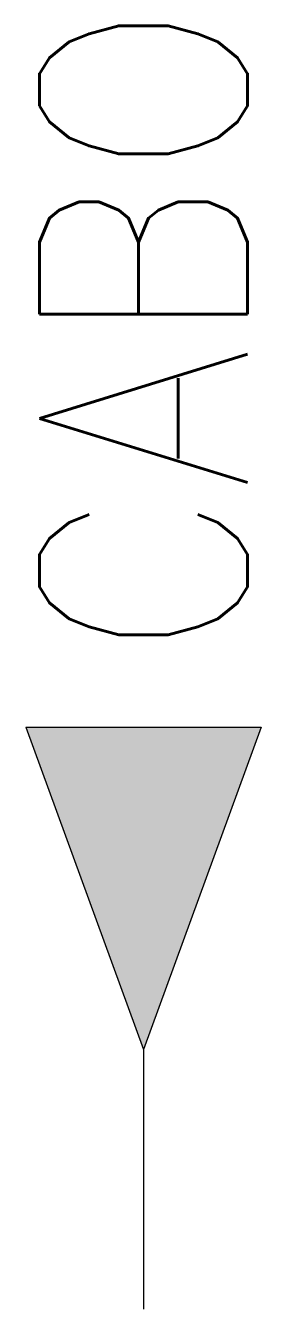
# Model space of a CAD drawing. Extents: x 97.28 to 99.09, y 227.34 to 237.23.
import ezdxf
from ezdxf.enums import TextEntityAlignment as Align

# ---------------------------------------------------------------- set-up
doc = ezdxf.new("R2010")
doc.units = 0
doc.header["$MEASUREMENT"] = 0
doc.layers.get('0').update_dxf_attribs({"linetype": 'CONTINUOUS'})
doc.styles.add('ROMANS', font='romans')

msp = doc.modelspace()

# ---------------------------------------------------------------- linework, layer by layer
at = {"color": 2}
for p, q in [((97.2751, 231.8263), (99.0871, 231.8263)), ((97.2751, 231.8263), (98.1811, 229.3426)), ((99.0871, 231.8263), (98.1811, 229.3426)), ((98.1811, 229.3426), (98.1811, 227.3426))]:
    msp.add_line(p, q, dxfattribs=at)
msp.add_solid([(98.1811, 229.3426), (97.2751, 231.8263), (99.0871, 231.8263)], dxfattribs=at)

# ---------------------------------------------------------------- texts
at = {"color": 7, "lineweight": -3, "style": 'ROMANS', "width": 0.9}
msp.add_attdef('CABO', text='', height=1.6, rotation=90, dxfattribs=at).set_placement((98.1811, 232.3514), align=Align.MIDDLE_LEFT)

doc.saveas('drawing.dxf')
